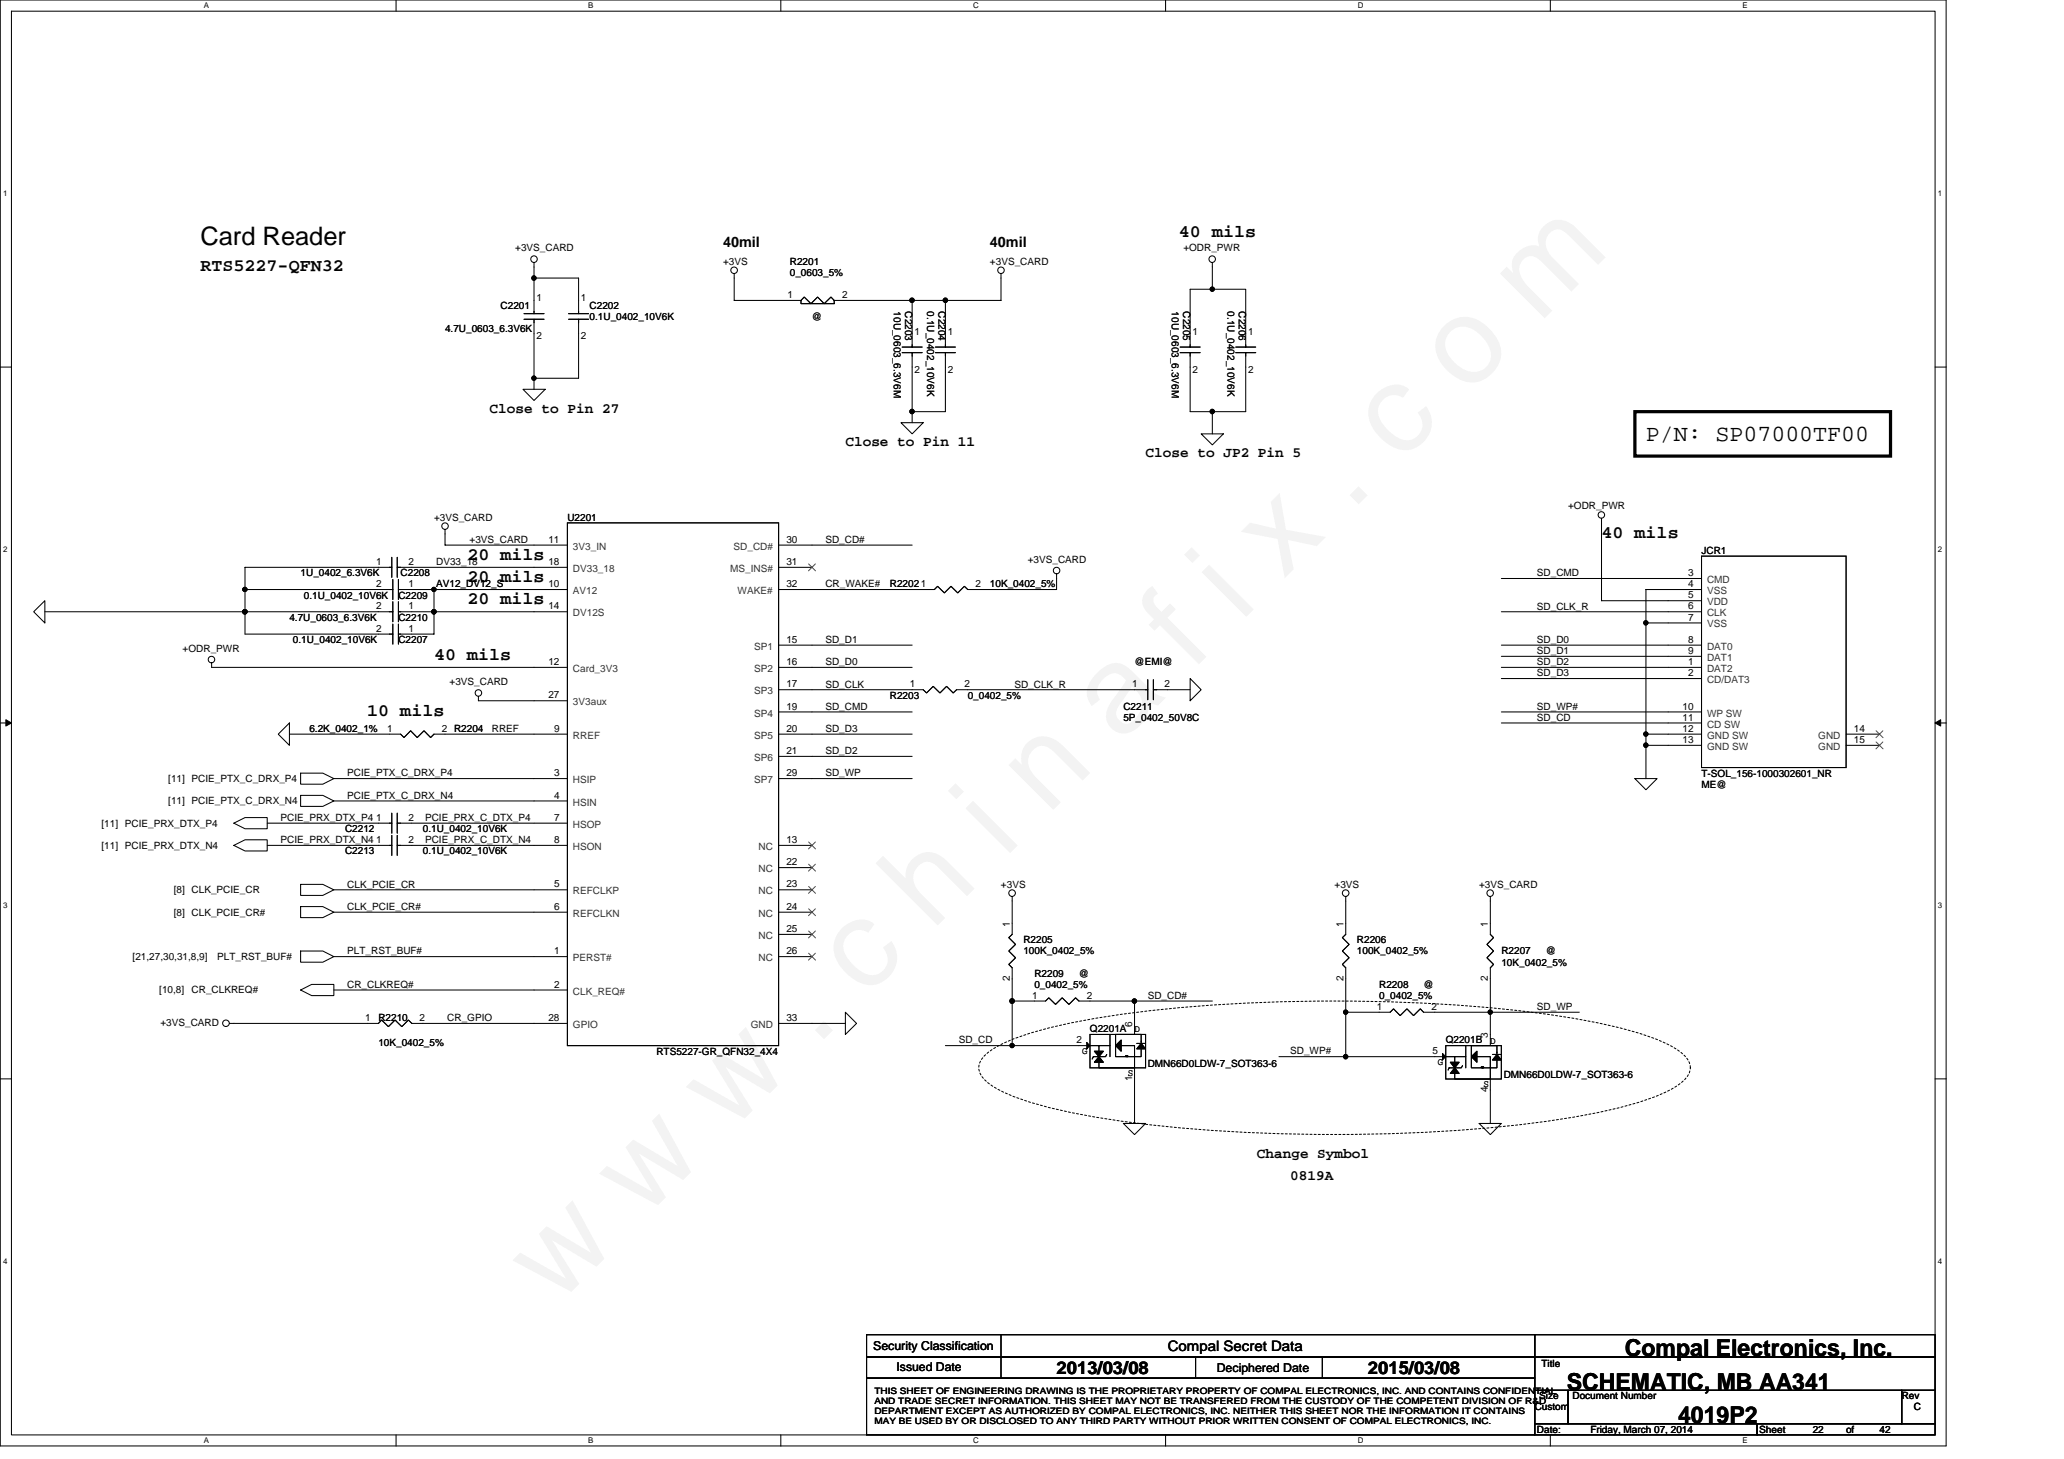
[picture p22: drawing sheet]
<svg xmlns="http://www.w3.org/2000/svg" width="297mm" height="210mm" viewBox="0 0 297 210" stroke-linecap="round" stroke-linejoin="round" font-family="sans-serif">
<defs><g id="words">
<text font-size="17.6" x="80.1" y="188" transform="rotate(-45 80.1 188)">w w w . c h i n a f i x . c o m</text>
<text font-size="3.7" x="28.8" y="35.3">Card Reader</text>
<g font-size="3.3">
<text x="236.9" y="63.5">P/N: SP07000TF00</text>
<text x="233.8" y="195.1">Compal Electronics, Inc.</text>
<text x="225.5" y="199.9">SCHEMATIC, MB AA341</text>
<text x="241.5" y="204.7">4019P2</text>
</g>
<g font-size="2.5">
<text x="169.7" y="34.1">40 mils</text>
<text x="28.8" y="38.9">RTS5227-QFN32</text>
<text x="230.5" y="77.4">40 mils</text>
<text x="67.3" y="83.8">20 mils</text>
<text x="67.3" y="80.6">20 mils</text>
<text x="67.3" y="87">20 mils</text>
<text x="62.5" y="95">40 mils</text>
<text x="52.8" y="103">10 mils</text>
<text x="152.1" y="197.6">2013/03/08</text>
<text x="196.9" y="197.6">2015/03/08</text>
</g>
<g font-size="2.1">
<text x="104.1" y="35.5">40mil</text>
<text x="142.5" y="35.5">40mil</text>
<text x="70.5" y="59.4">Close to Pin 27</text>
<text x="121.7" y="64.2">Close to Pin 11</text>
<text x="164.9" y="65.7">Close to JP2 Pin 5</text>
<text x="180.9" y="166.6">Change Symbol</text>
<text x="185.7" y="169.8">0819A</text>
<text x="168.1" y="194.4">Compal Secret Data</text>
</g>
<g font-size="1.8">
<text x="125.7" y="194.2">Security Classification</text>
<text x="129" y="197.3">Issued Date</text>
<text x="175.1" y="197.4">Deciphered Date</text>
</g>
<g font-size="1.4">
<text x="74.1" y="36.2">+3VS_CARD</text>
<text x="104.1" y="38.1">+3VS</text>
<text x="113.7" y="38.1">R2201</text>
<text x="113.7" y="39.7">0_0603_5%</text>
<text x="142.5" y="38.1">+3VS_CARD</text>
<text x="170.3" y="36.2">+ODR_PWR</text>
<text x="64" y="47.7">4.7U_0603_6.3V6K</text>
<text x="72" y="44.5">C2201</text>
<text x="77.2" y="43.4">1</text>
<text x="83.6" y="43.4">1</text>
<text x="84.9" y="44.5">C2202</text>
<text x="84.9" y="46.1">0.1U_0402_10V6K</text>
<text x="113.3" y="42.9">1</text>
<text x="116.9" y="46.1">@</text>
<text x="121.2" y="42.9">2</text>
<text x="128.6" y="44.8" transform="rotate(90 128.6 44.8)">10U_0603_6.3V6M</text>
<text x="130.3" y="44.8" transform="rotate(90 130.3 44.8)">C2203</text>
<text x="133.5" y="44.8" transform="rotate(90 133.5 44.8)">0.1U_0402_10V6K</text>
<text x="135.1" y="44.8" transform="rotate(90 135.1 44.8)">C2204</text>
<text x="168.7" y="44.8" transform="rotate(90 168.7 44.8)">10U_0603_6.3V6M</text>
<text x="170.3" y="44.8" transform="rotate(90 170.3 44.8)">C2205</text>
<text x="176.7" y="44.8" transform="rotate(90 176.7 44.8)">0.1U_0402_10V6K</text>
<text x="178.3" y="44.8" transform="rotate(90 178.3 44.8)">C2206</text>
<text x="77.2" y="48.8">2</text>
<text x="83.6" y="48.8">2</text>
<text x="131.6" y="48.2">1</text>
<text x="131.6" y="53.6">2</text>
<text x="136.4" y="48.2">1</text>
<text x="136.4" y="53.6">2</text>
<text x="171.6" y="48.2">1</text>
<text x="171.6" y="53.6">2</text>
<text x="179.6" y="48.2">1</text>
<text x="179.6" y="53.6">2</text>
<text x="62.5" y="74.9">+3VS_CARD</text>
<text x="81.7" y="74.9">U2201</text>
<text x="225.7" y="73.3">+ODR_PWR</text>
<text x="43.3" y="82.9">1U_0402_6.3V6K</text>
<text x="54.1" y="81.3">1</text>
<text x="57.7" y="82.9">C2208</text>
<text x="58.8" y="81.3">2</text>
<text x="62.8" y="81.3">DV33_18</text>
<text x="67.6" y="78.1">+3VS_CARD</text>
<text x="78.9" y="78.1">11</text>
<text x="78.9" y="81.3">18</text>
<text x="113.2" y="78.1">30</text>
<text x="113.2" y="81.3">31</text>
<text x="118.8" y="78.1">SD_CD#</text>
<text x="147.9" y="81">+3VS_CARD</text>
<text x="221.2" y="82.9">SD_CMD</text>
<text x="242.9" y="82.9">3</text>
<text x="244.9" y="79.7">JCR1</text>
<text x="41.7" y="89.3">4.7U_0603_6.3V6K</text>
<text x="43.7" y="86.1">0.1U_0402_10V6K</text>
<text x="54.1" y="84.5">2</text>
<text x="54.1" y="87.7">2</text>
<text x="57.3" y="86.1">C2209</text>
<text x="57.3" y="89.3">C2210</text>
<text x="58.8" y="84.5">1</text>
<text x="58.8" y="87.7">1</text>
<text x="62.8" y="84.5">AV12_DV12_S</text>
<text x="78.9" y="84.5">10</text>
<text x="78.9" y="87.7">14</text>
<text x="113.2" y="84.5">32</text>
<text x="118.8" y="84.5">CR_WAKE#</text>
<text x="128.1" y="84.5">R2202</text>
<text x="132.5" y="84.5">1</text>
<text x="140.4" y="84.5">2</text>
<text x="142.5" y="84.5">10K_0402_5%</text>
<text x="221.2" y="87.7">SD_CLK_R</text>
<text x="242.9" y="84.5">4</text>
<text x="242.9" y="87.7">6</text>
<text x="242.9" y="86.1">5</text>
<text x="242.9" y="89.3">7</text>
<text x="26.3" y="93.8">+ODR_PWR</text>
<text x="42.1" y="92.5">0.1U_0402_10V6K</text>
<text x="54.1" y="90.9">2</text>
<text x="57.3" y="92.5">C2207</text>
<text x="58.8" y="90.9">1</text>
<text x="78.9" y="95.7">12</text>
<text x="113.2" y="92.5">15</text>
<text x="113.2" y="95.7">16</text>
<text x="118.8" y="92.5">SD_D1</text>
<text x="118.8" y="95.7">SD_D0</text>
<text x="163.3" y="95.7">@EMI@</text>
<text x="221.2" y="92.5">SD_D0</text>
<text x="221.2" y="94.1">SD_D1</text>
<text x="221.2" y="95.7">SD_D2</text>
<text x="242.9" y="94.1">9</text>
<text x="242.9" y="92.5">8</text>
<text x="242.9" y="95.7">1</text>
<text x="64.7" y="98.6">+3VS_CARD</text>
<text x="78.9" y="100.5">27</text>
<text x="113.2" y="98.9">17</text>
<text x="118.8" y="98.9">SD_CLK</text>
<text x="128.1" y="100.5">R2203</text>
<text x="130.9" y="98.9">1</text>
<text x="138.8" y="98.9">2</text>
<text x="139.3" y="100.5">0_0402_5%</text>
<text x="146" y="98.9">SD_CLK_R</text>
<text x="162.9" y="98.9">1</text>
<text x="167.6" y="98.9">2</text>
<text x="221.2" y="97.3">SD_D3</text>
<text x="242.9" y="97.3">2</text>
<text x="44.5" y="105.3">6.2K_0402_1%</text>
<text x="55.7" y="105.3">1</text>
<text x="63.6" y="105.3">2 R2204</text>
<text x="70.8" y="105.3">RREF</text>
<text x="79.7" y="105.3">9</text>
<text x="113.2" y="102.1">19</text>
<text x="113.2" y="105.3">20</text>
<text x="118.8" y="102.1">SD_CMD</text>
<text x="118.8" y="105.3">SD_D3</text>
<text x="161.7" y="102.1">C2211</text>
<text x="161.7" y="103.7">5P_0402_50V8C</text>
<text x="221.2" y="102.1">SD_WP#</text>
<text x="221.2" y="103.7">SD_CD</text>
<text x="242.1" y="103.7">11</text>
<text x="242.1" y="102.1">10</text>
<text x="242.1" y="106.9">13</text>
<text x="242.1" y="105.3">12</text>
<text x="266.8" y="105.3">14</text>
<text x="266.8" y="106.9">15</text>
<text x="24.2" y="112.5">[11] PCIE_PTX_C_DRX_P4</text>
<text x="50" y="111.7">PCIE_PTX_C_DRX_P4</text>
<text x="79.7" y="111.7">3</text>
<text x="113.2" y="108.5">21</text>
<text x="113.2" y="111.7">29</text>
<text x="118.8" y="108.5">SD_D2</text>
<text x="118.8" y="111.7">SD_WP</text>
<text x="244.9" y="111.7">T-SOL_156-1000302601_NR</text>
<text x="244.9" y="113.3">ME@</text>
<text x="14.6" y="118.9">[11] PCIE_PRX_DTX_P4</text>
<text x="24.2" y="115.7">[11] PCIE_PTX_C_DRX_N4</text>
<text x="40.4" y="118.1">PCIE_PRX_DTX_P4</text>
<text x="49.7" y="119.7">C2212</text>
<text x="50" y="114.9">PCIE_PTX_C_DRX_N4</text>
<text x="54.1" y="118.1">1</text>
<text x="58.8" y="118.1">2</text>
<text x="60.8" y="119.7">0.1U_0402_10V6K</text>
<text x="61.2" y="118.1">PCIE_PRX_C_DTX_P4</text>
<text x="79.7" y="114.9">4</text>
<text x="79.7" y="118.1">7</text>
<text x="14.6" y="122.1">[11] PCIE_PRX_DTX_N4</text>
<text x="40.4" y="121.3">PCIE_PRX_DTX_N4</text>
<text x="49.7" y="122.9">C2213</text>
<text x="54.1" y="121.3">1</text>
<text x="58.8" y="121.3">2</text>
<text x="60.8" y="122.9">0.1U_0402_10V6K</text>
<text x="61.2" y="121.3">PCIE_PRX_C_DTX_N4</text>
<text x="79.7" y="121.3">8</text>
<text x="113.2" y="121.3">13</text>
<text x="113.2" y="124.5">22</text>
<text x="25" y="131.7">[8] CLK_PCIE_CR#</text>
<text x="25" y="128.5">[8] CLK_PCIE_CR</text>
<text x="50" y="127.7">CLK_PCIE_CR</text>
<text x="50" y="130.9">CLK_PCIE_CR#</text>
<text x="79.7" y="127.7">5</text>
<text x="79.7" y="130.9">6</text>
<text x="113.2" y="127.7">23</text>
<text x="113.2" y="130.9">24</text>
<text x="144.1" y="127.7">+3VS</text>
<text x="192.1" y="127.7">+3VS</text>
<text x="212.9" y="127.7">+3VS_CARD</text>
<text x="50" y="137.3">PLT_RST_BUF#</text>
<text x="79.7" y="137.3">1</text>
<text x="113.2" y="134.1">25</text>
<text x="113.2" y="137.3">26</text>
<text x="145.3" y="133.3" transform="rotate(-90 145.3 133.3)">1</text>
<text x="147.3" y="135.7">R2205</text>
<text x="147.3" y="137.3">100K_0402_5%</text>
<text x="193.3" y="133.3" transform="rotate(-90 193.3 133.3)">1</text>
<text x="195.3" y="135.7">R2206</text>
<text x="195.3" y="137.3">100K_0402_5%</text>
<text x="214.1" y="133.3" transform="rotate(-90 214.1 133.3)">1</text>
<text x="216.1" y="137.3">R2207</text>
<text x="222.5" y="137.3">@</text>
<text x="19.1" y="138.1">[21,27,30,31,8,9]</text>
<text x="22.9" y="142.9">[10,8]</text>
<text x="27.6" y="142.9">CR_CLKREQ#</text>
<text x="31.3" y="138.1">PLT_RST_BUF#</text>
<text x="50" y="142.1">CR_CLKREQ#</text>
<text x="79.7" y="142.1">2</text>
<text x="145.3" y="141.2" transform="rotate(-90 145.3 141.2)">2</text>
<text x="148.5" y="143.7">1</text>
<text x="148.9" y="140.5">R2209</text>
<text x="148.9" y="142.1">0_0402_5%</text>
<text x="155.3" y="140.5">@</text>
<text x="156.4" y="143.7">2</text>
<text x="165.2" y="143.7">SD_CD#</text>
<text x="193.3" y="141.2" transform="rotate(-90 193.3 141.2)">2</text>
<text x="198.5" y="142.1">R2208</text>
<text x="198.5" y="143.7">0_0402_5%</text>
<text x="204.9" y="142.1">@</text>
<text x="214.1" y="141.2" transform="rotate(-90 214.1 141.2)">2</text>
<text x="216.1" y="138.9">10K_0402_5%</text>
<text x="23.1" y="147.6">+3VS_CARD</text>
<text x="52.5" y="146.9">1</text>
<text x="54.5" y="146.9">R2210</text>
<text x="60.4" y="146.9">2</text>
<text x="64.4" y="146.9">CR_GPIO</text>
<text x="78.9" y="146.9">28</text>
<text x="113.2" y="146.9">33</text>
<text x="156.9" y="148.5">Q2201A</text>
<text x="162.9" y="147.7" transform="rotate(-90 162.9 147.7)">6</text>
<text x="163.3" y="148.5">D</text>
<text x="198.1" y="145.3">1</text>
<text x="206" y="145.3">2</text>
<text x="214.1" y="149.3" transform="rotate(-90 214.1 149.3)">3</text>
<text x="221.2" y="145.3">SD_WP</text>
<text x="54.5" y="150.4">10K_0402_5%</text>
<text x="94.5" y="151.7">RTS5227-GR_QFN32_4X4</text>
<text x="138" y="150.1">SD_CD</text>
<text x="154.9" y="150.1">2</text>
<text x="155.7" y="151.6">G</text>
<text x="162.3" y="154.8">S</text>
<text x="162.9" y="155.6" transform="rotate(-90 162.9 155.6)">1</text>
<text x="165.2" y="153.5">DMN66D0LDW-7_SOT363-6</text>
<text x="185.7" y="151.7">SD_WP#</text>
<text x="206.1" y="151.7">5</text>
<text x="206.9" y="153.2">G</text>
<text x="208.1" y="150.1">Q2201B</text>
<text x="214.5" y="150.1">D</text>
<text x="216.4" y="155.1">DMN66D0LDW-7_SOT363-6</text>
<text x="213.5" y="156.4">S</text>
<text x="214.1" y="157.2" transform="rotate(-90 214.1 157.2)">4</text>
<text x="221.8" y="196.7">Title</text>
<text x="220.9" y="202.9">Custom</text>
<text x="221.5" y="201.3">Size</text>
<text x="226.3" y="201.3">Document Number</text>
<text x="273.7" y="201.3">Rev</text>
<text x="275.4" y="202.9">C</text>
<text x="221.2" y="206.1">Date:</text>
<text x="228.9" y="206.1">Friday, March 07, 2014</text>
<text x="253.2" y="206.1">Sheet</text>
<text x="260.9" y="206.1">22</text>
<text x="265.7" y="206.1">of</text>
<text x="270.5" y="206.1">42</text>
</g>
<g font-size="1.4" fill="#333">
<text x="82.5" y="79.1">3V3_IN</text>
<text x="82.5" y="82.3">DV33_18</text>
<text x="105.1" y="82.3">MS_INS#</text>
<text x="105.6" y="79.1">SD_CD#</text>
<text x="245.7" y="83.9">CMD</text>
<text x="82.5" y="85.5">AV12</text>
<text x="82.5" y="88.7">DV12S</text>
<text x="106.1" y="85.5">WAKE#</text>
<text x="245.7" y="85.5">VSS</text>
<text x="245.7" y="88.7">CLK</text>
<text x="245.7" y="87.1">VDD</text>
<text x="108.5" y="93.5">SP1</text>
<text x="245.7" y="95.1">DAT1</text>
<text x="245.7" y="93.5">DAT0</text>
<text x="245.7" y="90.3">VSS</text>
<text x="82.5" y="96.7">Card_3V3</text>
<text x="82.5" y="101.5">3V3aux</text>
<text x="108.5" y="96.7">SP2</text>
<text x="108.5" y="99.9">SP3</text>
<text x="245.7" y="98.3">CD/DAT3</text>
<text x="245.7" y="96.7">DAT2</text>
<text x="82.5" y="106.3">RREF</text>
<text x="108.5" y="103.1">SP4</text>
<text x="108.5" y="106.3">SP5</text>
<text x="245.7" y="104.7">CD SW</text>
<text x="245.7" y="103.1">WP SW</text>
<text x="245.7" y="107.9">GND SW</text>
<text x="245.7" y="106.3">GND SW</text>
<text x="261.7" y="106.3">GND</text>
<text x="261.7" y="107.9">GND</text>
<text x="82.5" y="112.7">HSIP</text>
<text x="108.5" y="109.5">SP6</text>
<text x="108.5" y="112.7">SP7</text>
<text x="82.5" y="115.9">HSIN</text>
<text x="82.5" y="119.1">HSOP</text>
<text x="82.5" y="122.3">HSON</text>
<text x="109.2" y="122.3">NC</text>
<text x="109.2" y="125.5">NC</text>
<text x="82.5" y="128.7">REFCLKP</text>
<text x="82.5" y="131.9">REFCLKN</text>
<text x="109.2" y="128.7">NC</text>
<text x="109.2" y="131.9">NC</text>
<text x="109.2" y="135.1">NC</text>
<text x="82.5" y="138.3">PERST#</text>
<text x="82.5" y="143.1">CLK_REQ#</text>
<text x="109.2" y="138.3">NC</text>
<text x="82.5" y="147.9">GPIO</text>
<text x="108.1" y="147.9">GND</text>
</g>
<g font-size="1.3">
<text x="125.8" y="200.5">THIS SHEET OF ENGINEERING DRAWING IS THE PROPRIETARY PROPERTY OF COMPAL ELECTRONICS, INC. AND CONTAINS CONFIDENTIAL</text>
<text x="125.8" y="202">AND TRADE SECRET INFORMATION. THIS SHEET MAY NOT BE TRANSFERED FROM THE CUSTODY OF THE COMPETENT DIVISION OF R&amp;D</text>
<text x="125.8" y="203.5">DEPARTMENT EXCEPT AS AUTHORIZED BY COMPAL ELECTRONICS, INC. NEITHER THIS SHEET NOR THE INFORMATION IT CONTAINS</text>
<text x="125.8" y="204.9">MAY BE USED BY OR DISCLOSED TO ANY THIRD PARTY WITHOUT PRIOR WRITTEN CONSENT OF COMPAL ELECTRONICS, INC.</text>
</g>
<g font-size="1.1">
<text x="29.3" y="1.2">A</text>
<text x="84.7" y="1.2">B</text>
<text x="140" y="1.2">C</text>
<text x="195.4" y="1.2">D</text>
<text x="250.8" y="1.2">E</text>
<text x=".4" y="28.2">1</text>
<text x="278.9" y="28.2">1</text>
<text x=".4" y="79.4">2</text>
<text x="278.9" y="79.4">2</text>
<text x=".4" y="130.6">3</text>
<text x="278.9" y="130.6">3</text>
<text x=".4" y="181.8">4</text>
<text x="278.9" y="181.8">4</text>
<text x="29.3" y="207.6">A</text>
<text x="84.7" y="207.6">B</text>
<text x="140" y="207.6">C</text>
<text x="195.4" y="207.6">D</text>
<text x="250.8" y="207.6">E</text>
</g>
</g></defs>
<path d="M0 0h280.1v208h-280.1zM1.6 1.6h276.9v204.8h-276.9z" fill="none" stroke="#000" stroke-width=".15"/>
<g fill="#fff">
<path d="M29.3 .2h.8v1.2h-.8z"/>
<path d="M29.3 206.6h.8v1.3h-.8z"/>
</g>
<path d="M57 0v1.6M57 206.4v1.6" fill="none" stroke="#000" stroke-width=".15"/>
<g fill="#fff">
<path d="M84.7 .2h.7v1.2h-.7z"/>
<path d="M84.7 206.6h.7v1.3h-.7z"/>
</g>
<path d="M112.4 0v1.6M112.4 206.4v1.6" fill="none" stroke="#000" stroke-width=".15"/>
<g fill="#fff">
<path d="M140 .2h.8v1.2h-.8z"/>
<path d="M140 206.6h.8v1.3h-.8z"/>
</g>
<path d="M167.7 0v1.6M167.7 206.4v1.6" fill="none" stroke="#000" stroke-width=".15"/>
<g fill="#fff">
<path d="M195.4 .2h.8v1.2h-.8z"/>
<path d="M195.4 206.6h.8v1.3h-.8z"/>
</g>
<path d="M223.1 0v1.6M223.1 206.4v1.6" fill="none" stroke="#000" stroke-width=".15"/>
<g fill="#fff">
<path d="M250.8 .2h.7v1.2h-.7z"/>
<path d="M250.8 206.6h.7v1.3h-.7z"/>
<path d="M.4 27.2h.7v1.3h-.7z"/>
<path d="M278.9 27.2h.6v1.3h-.6z"/>
<path d="M.4 78.4h.7v1.3h-.7z"/>
<path d="M278.9 78.4h.6v1.3h-.6z"/>
</g>
<path d="M0 52.8h1.6M278.5 52.8h1.6" fill="none" stroke="#000" stroke-width=".15"/>
<g fill="#fff">
<path d="M.4 129.6h.7v1.3h-.7z"/>
<path d="M278.9 129.6h.6v1.3h-.6z"/>
</g>
<path d="M0 104h1.6M278.5 104h1.6" fill="none" stroke="#000" stroke-width=".15"/>
<path d="M.8 103.5l.8 .5-.8 .5zM278.5 104l.8-.5v1z" fill="#000" stroke="#000" stroke-width=".14"/>
<g fill="#fff">
<path d="M.4 180.8h.7v1.3h-.7z"/>
<path d="M278.9 180.8h.6v1.3h-.6z"/>
</g>
<g fill="none" stroke="#000" stroke-width=".15">
<path d="M76.9 37.8v.6M144.1 39.4v3.8h-8M174.5 38.4v3.2h-3.2v6.4M75.3 56h3.2l-1.6 1.6zM76.9 48v8M76.9 40h6.4M83.3 48v6.4M105.7 40v3.2h8M121.7 43.2h9.6M131.3 52.8v6.4h4.8M171.3 59.2h3.2v3.2M64 76.2v2.2h12.9"/>
<path d="M81.7 75.2h30.4v75.2h-30.4zM116.9 78.4h14.4M129.7 60.8h3.2l-1.6 1.6zM230.5 75.2v11.2h14.4M4.8 88l1.7-1.6v3.2zM6.5 88h50M30.5 95.4v.6h46.4M35.3 84.8h21.2M56.4 81.6h-21.1v9.6h21.2M56.4 80.2v2.9M56.5 83.4v2.9M56.5 86.6v2.9"/>
<path d="M56.5 89.8v2.9M57.2 80.2v2.9M57.3 88h19.6M57.3 83.4v2.9M57.3 86.6v2.9M57.3 89.8v2.9M62.5 84.8v6.4h-5.2M76.9 81.6h-19.7M76.9 84.8h-19.6M116.9 84.8h16M116.9 96h14.4M152.1 83.2v1.6h-11.2"/>
<path d="M168.1 99.2h3.2M171.3 97.6l1.6 1.6-1.6 1.6zM216.1 92.8h28.8M216.1 94.4h28.8M216.1 96h28.8M216.1 97.6h28.8M216.1 83.2h28.8M216.1 88h28.8M244.9 80h20.8v30.4h-20.8zM244.9 84.8h-8v4.8h8M33.7 118.4l1.6-.8h3.2v1.6h-3.2zM38.5 118.4h17.9"/>
<path d="M40 105.6l1.7-1.6v3.2zM41.7 105.6h16l.4 .5 1-1 .9 1 1-1 1 1 .5-.5h14.4M43.3 114.4h3.2l1.5 .8-1.5 .8h-3.2zM43.3 111.2h3.2l1.5 .8-1.5 .8h-3.2zM48 112h28.9M48 115.2h28.9M56.4 117v2.9M57.2 118.4h19.7M57.2 117v2.9M68.9 100.8h8M116.9 102.4h14.4M216.1 102.4h28.8"/>
<path d="M216.1 104h28.8M235.3 112h3.2l-1.6 1.6zM244.9 105.6h-8v6.4M244.9 107.2h-8M265.7 105.6h4.8M265.7 107.2h4.8M33.7 121.6l1.6-.8h3.2v1.6h-3.2zM38.5 121.6h17.9M43.3 127.2h3.2l1.5 .8-1.5 .8h-3.2zM43.3 136.8h3.2l1.5 .8-1.5 .8h-3.2zM43.3 130.4h3.2l1.5 .8-1.5 .8h-3.2zM48 137.6h28.9"/>
<path d="M48 128h28.9M48 131.2h28.9M56.4 120.2v2.9M57.2 121.6h19.7M57.2 120.2v2.9M145.7 129v3.8M193.7 129v3.8M214.5 129.6v3.2M0 155.2h1.6M33 147.2h21.5l.4-.5 1 1 1-1 .9 1 1-1 .5 .5h17.6M43.3 142.4l1.5-.8h3.2v1.6h-3.2zM48 142.4h28.9"/>
<path d="M116.9 147.2h4.8M121.7 145.6l1.6 1.6-1.6 1.6zM145.7 140.8v3.2M155.3 150.4h-19.2M156.9 144h6.4v3.2M163.3 144h11.2M163.3 155.2v6.4M193.7 140.8v11.2h12.8M206.5 145.6h8M214.5 140.8v8M278.5 155.2h1.6M161.7 161.6h3.2l-1.6 1.6z"/>
<path d="M212.9 161.6h3.2l-1.6 1.6zM124.7 192h96.2v3.2h-96.2zM124.7 195.2h96.2v3.1h-96.2zM124.7 198.3h96.2v8.1h-96.2zM144.1 192v6.3M172.1 195.2v3.1M190.3 195.2v3.1M220.9 192h57.6v3.2h-57.6zM220.9 195.2h57.6v4.8h-57.6zM220.9 204.8h32v1.6h-32zM220.9 200h4.8v4.8h-4.8zM225.7 200h48v4.8h-48z"/>
<path d="M252.9 204.8h25.6v1.6h-25.6zM273.7 200h4.8v4.8h-4.8z"/>
<circle cx="76.8" cy="37.3" r=".47"/>
<circle cx="144.1" cy="38.9" r=".47"/>
<circle cx="64" cy="75.7" r=".47"/>
<circle cx="30.4" cy="94.9" r=".47"/>
<circle cx="145.7" cy="128.5" r=".48"/>
<circle cx="193.7" cy="128.5" r=".48"/>
<circle cx="32.5" cy="147.2" r=".47"/>
</g>
<path d="M235.3 59.2h36.8v6.4h-36.8z" fill="none" stroke="#000" stroke-width=".47"/>
<path d="M142 151.6a22.2 22.2 0 0 1 8.3-3.6 146.6 146.6 0 0 1 27.6-3.6 242.1 242.1 0 0 1 46.6 1.8 67.6 67.6 0 0 1 14.4 3.5 9.5 9.5 0 0 1 3.9 2.6 2.06 2.06 0 0 1 0 2.7 9.5 9.5 0 0 1-3.9 2.5 72.3 72.3 0 0 1-17.2 3.9 248 248 0 0 1-59.3 0 72.3 72.3 0 0 1-17.2-3.9 9.5 9.5 0 0 1-3.8-2.5 2.06 2.06 0 0 1 0-2.7z" fill="none" stroke="#000" stroke-width=".15" stroke-dasharray=".3 .3"/>
<g fill="#000" stroke="#000" stroke-width=".15">
<circle cx="35.2" cy="88" r=".32"/>
<circle cx="35.2" cy="84.8" r=".31"/>
<circle cx="62.4" cy="88" r=".32"/>
<circle cx="62.4" cy="84.8" r=".31"/>
</g>
<path d="M270 105.1l1 1M270 106.7l1 1M271 105.1l-1 1M271 106.7l-1 1" fill="none" stroke="#4c4c4c" stroke-width=".14"/>
<use href="#words"/>
</svg>
